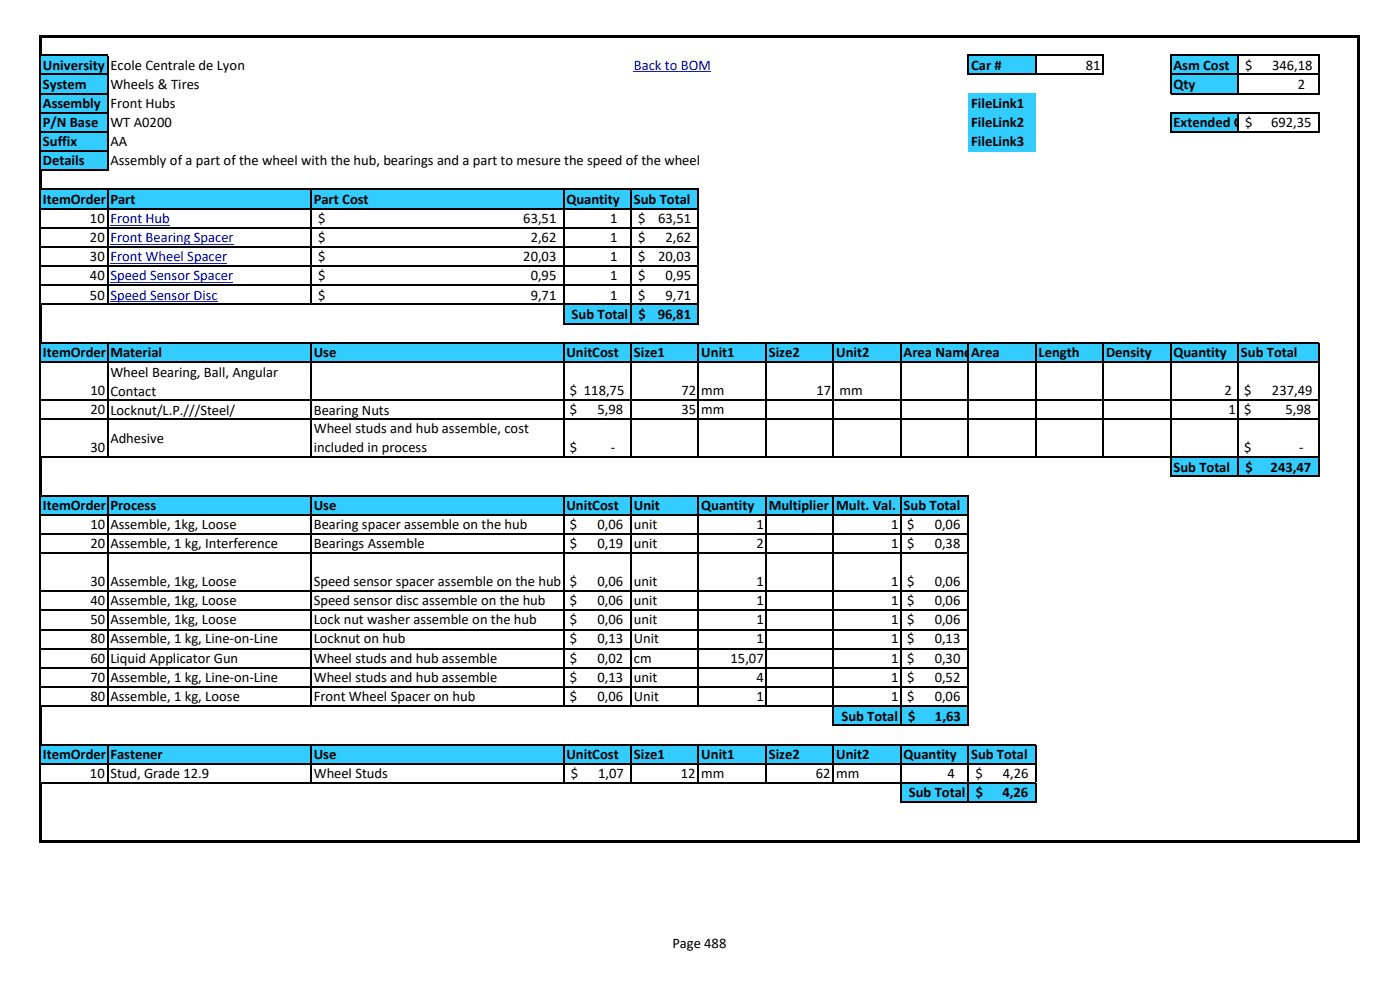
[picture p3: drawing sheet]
<svg xmlns="http://www.w3.org/2000/svg" width="297mm" height="210mm" viewBox="0 0 297 210" stroke-linecap="round" stroke-linejoin="round" font-family="sans-serif">
<defs><g id="words">
<g font-size="3.1">
<text x="9.1" y="14.8">University</text>
<text x="23.4" y="14.8">Ecole Centrale de Lyon</text>
<text x="206" y="14.8">Car #</text>
<text x="230.3" y="14.8">81</text>
<text x="249" y="14.8">Asm Cost</text>
<text x="264.2" y="14.8">$</text>
<text x="269.9" y="14.8">346,18</text>
<text x="9.1" y="18.8">System</text>
<text x="9.1" y="22.9">Assembly</text>
<text x="23.4" y="18.8">Wheels &amp; Tires</text>
<text x="23.4" y="22.9">Front Hubs</text>
<text x="206" y="22.9">FileLink1</text>
<text x="249" y="18.8">Qty</text>
<text x="275.3" y="18.8">2</text>
<text x="9.1" y="27">P/N Base</text>
<text x="23.4" y="27">WT A0200</text>
<text x="206" y="27">FileLink2</text>
<text x="249" y="27">Extended Cost</text>
<text x="264.2" y="27">$</text>
<text x="269.7" y="27">692,35</text>
<text x="9.1" y="31">Suffix</text>
<text x="9.1" y="35.1">Details</text>
<text x="23.4" y="31">AA</text>
<text x="23.4" y="35.1">Assembly of a part of the wheel with the hub, bearings and a part to mesure the speed of the wheel</text>
<text x="206" y="31">FileLink3</text>
<text x="9.1" y="43.2">ItemOrder</text>
<text x="19.1" y="47.3">10</text>
<text x="23.4" y="43.2">Part</text>
<text x="66.6" y="43.2">Part Cost</text>
<text x="67.5" y="47.3">$</text>
<text x="111" y="47.3">63,51</text>
<text x="120.2" y="43.2">Quantity</text>
<text x="129.4" y="47.3">1</text>
<text x="134.5" y="43.2">Sub Total</text>
<text x="135.4" y="47.3">$</text>
<text x="139.6" y="47.3">63,51</text>
<text x="19.1" y="51.4">20</text>
<text x="67.5" y="51.4">$</text>
<text x="112.6" y="51.4">2,62</text>
<text x="129.4" y="51.4">1</text>
<text x="135.4" y="51.4">$</text>
<text x="141.2" y="51.4">2,62</text>
<text x="19.1" y="55.4">30</text>
<text x="19.1" y="59.5">40</text>
<text x="67.5" y="55.4">$</text>
<text x="67.5" y="59.5">$</text>
<text x="111" y="55.4">20,03</text>
<text x="112.6" y="59.5">0,95</text>
<text x="129.4" y="55.4">1</text>
<text x="129.4" y="59.5">1</text>
<text x="135.4" y="55.4">$</text>
<text x="135.4" y="59.5">$</text>
<text x="139.6" y="55.4">20,03</text>
<text x="141.2" y="59.5">0,95</text>
<text x="19.1" y="63.5">50</text>
<text x="67.5" y="63.5">$</text>
<text x="112.6" y="63.5">9,71</text>
<text x="129.4" y="63.5">1</text>
<text x="135.4" y="63.5">$</text>
<text x="141.2" y="63.5">9,71</text>
<text x="121.3" y="67.6">Sub Total</text>
<text x="135.4" y="67.6">$</text>
<text x="139.5" y="67.6">96,81</text>
<text x="9.1" y="75.8">ItemOrder</text>
<text x="23.4" y="75.8">Material</text>
<text x="66.6" y="75.8">Use</text>
<text x="120.2" y="75.8">UnitCost</text>
<text x="134.5" y="75.8">Size1</text>
<text x="148.8" y="75.8">Unit1</text>
<text x="163.1" y="75.8">Size2</text>
<text x="177.4" y="75.8">Unit2</text>
<text x="191.7" y="75.8">Area Name</text>
<text x="206" y="75.8">Area</text>
<text x="220.3" y="75.8">Length</text>
<text x="234.6" y="75.8">Density</text>
<text x="249" y="75.8">Quantity</text>
<text x="263.3" y="75.8">Sub Total</text>
<text x="19.2" y="83.8">10</text>
<text x="23.4" y="79.9">Wheel Bearing, Ball, Angular</text>
<text x="23.4" y="84">Contact</text>
<text x="120.9" y="83.8">$ 118,75</text>
<text x="144.6" y="83.8">72</text>
<text x="148.8" y="83.8">mm</text>
<text x="173.2" y="83.8">17</text>
<text x="178.1" y="83.8">mm</text>
<text x="259.8" y="83.8">2</text>
<text x="264" y="83.8">$</text>
<text x="269.8" y="83.8">237,49</text>
<text x="19.2" y="87.8">20</text>
<text x="23.4" y="88">Locknut/L.P.///Steel/</text>
<text x="66.6" y="88">Bearing Nuts</text>
<text x="120.9" y="87.8">$</text>
<text x="126.7" y="87.8">5,98</text>
<text x="144.6" y="87.8">35</text>
<text x="148.8" y="87.8">mm</text>
<text x="260.6" y="87.8">1</text>
<text x="264" y="87.8">$</text>
<text x="272.7" y="87.8">5,98</text>
<text x="19.2" y="95.9">30</text>
<text x="23.4" y="94">Adhesive</text>
<text x="66.6" y="91.8">Wheel studs and hub assemble, cost</text>
<text x="66.6" y="95.9">included in process</text>
<text x="120.9" y="95.9">$</text>
<text x="129.6" y="95.9">-</text>
<text x="264" y="95.9">$</text>
<text x="275.6" y="95.9">-</text>
<text x="249" y="100.1">Sub Total</text>
<text x="264.2" y="100.1">$</text>
<text x="269.6" y="100.1">243,47</text>
<text x="9.1" y="108.2">ItemOrder</text>
<text x="19.2" y="112.2">10</text>
<text x="23.4" y="108.2">Process</text>
<text x="23.4" y="112.2">Assemble, 1kg, Loose</text>
<text x="66.6" y="108.2">Use</text>
<text x="66.6" y="112.2">Bearing spacer assemble on the hub</text>
<text x="120.2" y="108.2">UnitCost</text>
<text x="120.9" y="112.2">$</text>
<text x="126.7" y="112.2">0,06</text>
<text x="134.5" y="108.2">Unit</text>
<text x="134.5" y="112.2">unit</text>
<text x="148.8" y="108.2">Quantity</text>
<text x="160.5" y="112.2">1</text>
<text x="163.1" y="108.2">Multiplier</text>
<text x="177.4" y="108.2">Mult. Val.</text>
<text x="189.1" y="112.2">1</text>
<text x="191.7" y="108.2">Sub Total</text>
<text x="192.4" y="112.2">$</text>
<text x="198.3" y="112.2">0,06</text>
<text x="19.2" y="116.2">20</text>
<text x="23.4" y="116.2">Assemble, 1 kg, Interference</text>
<text x="66.6" y="116.2">Bearings Assemble</text>
<text x="120.9" y="116.2">$</text>
<text x="126.7" y="116.2">0,19</text>
<text x="134.5" y="116.2">unit</text>
<text x="160.5" y="116.2">2</text>
<text x="189.1" y="116.2">1</text>
<text x="192.4" y="116.2">$</text>
<text x="198.3" y="116.2">0,38</text>
<text x="19.2" y="124.3">30</text>
<text x="23.4" y="124.3">Assemble, 1kg, Loose</text>
<text x="66.6" y="124.3">Speed sensor spacer assemble on the hub</text>
<text x="120.9" y="124.3">$</text>
<text x="126.7" y="124.3">0,06</text>
<text x="134.5" y="124.3">unit</text>
<text x="160.5" y="124.3">1</text>
<text x="189.1" y="124.3">1</text>
<text x="192.4" y="124.3">$</text>
<text x="198.3" y="124.3">0,06</text>
<text x="19.2" y="128.4">40</text>
<text x="23.4" y="128.4">Assemble, 1kg, Loose</text>
<text x="66.6" y="128.4">Speed sensor disc assemble on the hub</text>
<text x="120.9" y="128.4">$</text>
<text x="126.7" y="128.4">0,06</text>
<text x="134.5" y="128.4">unit</text>
<text x="160.5" y="128.4">1</text>
<text x="189.1" y="128.4">1</text>
<text x="192.4" y="128.4">$</text>
<text x="198.3" y="128.4">0,06</text>
<text x="19.2" y="132.4">50</text>
<text x="19.2" y="136.5">80</text>
<text x="23.4" y="132.4">Assemble, 1kg, Loose</text>
<text x="23.4" y="136.5">Assemble, 1 kg, Line-on-Line</text>
<text x="66.6" y="132.4">Lock nut washer assemble on the hub</text>
<text x="66.6" y="136.5">Locknut on hub</text>
<text x="120.9" y="132.4">$</text>
<text x="120.9" y="136.5">$</text>
<text x="126.7" y="132.4">0,06</text>
<text x="126.7" y="136.5">0,13</text>
<text x="134.5" y="132.4">unit</text>
<text x="134.5" y="136.5">Unit</text>
<text x="160.5" y="132.4">1</text>
<text x="160.5" y="136.5">1</text>
<text x="189.1" y="132.4">1</text>
<text x="189.1" y="136.5">1</text>
<text x="192.4" y="132.4">$</text>
<text x="192.4" y="136.5">$</text>
<text x="198.3" y="132.4">0,06</text>
<text x="198.3" y="136.5">0,13</text>
<text x="19.2" y="140.6">60</text>
<text x="23.4" y="140.6">Liquid Applicator Gun</text>
<text x="66.6" y="140.6">Wheel studs and hub assemble</text>
<text x="120.9" y="140.6">$</text>
<text x="126.7" y="140.6">0,02</text>
<text x="134.5" y="140.6">cm</text>
<text x="155" y="140.6">15,07</text>
<text x="189.1" y="140.6">1</text>
<text x="192.4" y="140.6">$</text>
<text x="198.3" y="140.6">0,30</text>
<text x="19.2" y="144.6">70</text>
<text x="19.2" y="148.7">80</text>
<text x="23.4" y="144.6">Assemble, 1 kg, Line-on-Line</text>
<text x="23.4" y="148.7">Assemble, 1 kg, Loose</text>
<text x="66.6" y="144.6">Wheel studs and hub assemble</text>
<text x="66.6" y="148.7">Front Wheel Spacer on hub</text>
<text x="120.9" y="144.6">$</text>
<text x="120.9" y="148.7">$</text>
<text x="126.7" y="144.6">0,13</text>
<text x="126.7" y="148.7">0,06</text>
<text x="134.5" y="144.6">unit</text>
<text x="134.5" y="148.7">Unit</text>
<text x="160.5" y="144.6">4</text>
<text x="160.5" y="148.7">1</text>
<text x="189.1" y="144.6">1</text>
<text x="189.1" y="148.7">1</text>
<text x="192.4" y="144.6">$</text>
<text x="192.4" y="148.7">$</text>
<text x="198.3" y="144.6">0,52</text>
<text x="198.3" y="148.7">0,06</text>
<text x="178.5" y="152.8">Sub Total</text>
<text x="192.7" y="152.8">$</text>
<text x="198.4" y="152.8">1,63</text>
<text x="9.1" y="161">ItemOrder</text>
<text x="23.4" y="161">Fastener</text>
<text x="66.6" y="161">Use</text>
<text x="120.2" y="161">UnitCost</text>
<text x="134.5" y="161">Size1</text>
<text x="148.8" y="161">Unit1</text>
<text x="163.1" y="161">Size2</text>
<text x="177.4" y="161">Unit2</text>
<text x="191.7" y="161">Quantity</text>
<text x="206" y="161">Sub Total</text>
<text x="19.1" y="165.1">10</text>
<text x="23.4" y="165.1">Stud, Grade 12.9</text>
<text x="66.6" y="165.1">Wheel Studs</text>
<text x="121.1" y="165.1">$</text>
<text x="126.9" y="165.1">1,07</text>
<text x="144.5" y="165.1">12</text>
<text x="148.8" y="165.1">mm</text>
<text x="173.1" y="165.1">62</text>
<text x="177.4" y="165.1">mm</text>
<text x="201" y="165.1">4</text>
<text x="207" y="165.1">$</text>
<text x="212.7" y="165.1">4,26</text>
<text x="192.8" y="169.1">Sub Total</text>
<text x="207" y="169.1">$</text>
<text x="212.7" y="169.1">4,26</text>
<text x="142.6" y="201">Page 488</text>
</g>
<g font-size="3.1" fill="#00f">
<text x="134.5" y="14.8">Back to BOM</text>
<text x="23.4" y="47.3">Front Hub</text>
<text x="23.4" y="51.4">Front Bearing Spacer</text>
<text x="23.4" y="55.4">Front Wheel Spacer</text>
<text x="23.4" y="59.5">Speed Sensor Spacer</text>
<text x="23.4" y="63.5">Speed Sensor Disc</text>
</g>
</g></defs>
<g fill="#3cf">
<path d="M8.6 11.7h14.3v4.1h-14.3z" fill-rule="evenodd"/>
<path d="M205.4 11.7h14.4v4.1h-14.4z" fill-rule="evenodd"/>
<path d="M248.4 11.7h14.3v4.1h-14.3z" fill-rule="evenodd"/>
<path d="M8.6 15.8h14.3v4.1h-14.3z" fill-rule="evenodd"/>
<path d="M248.4 15.8h14.3v4.1h-14.3z" fill-rule="evenodd"/>
<path d="M8.6 19.9h14.3v8.1h-14.3z" fill-rule="evenodd"/>
<path d="M205.4 19.9h14.4v8.1h-14.4z" fill-rule="evenodd"/>
<path d="M248.4 23.9h14.3v4.1h-14.3z" fill-rule="evenodd"/>
<path d="M8.6 28h14.3v4.1h-14.3z" fill-rule="evenodd"/>
<path d="M205.4 28h14.4v4.1h-14.4z" fill-rule="evenodd"/>
<path d="M8.6 32.1h14.3v4.1h-14.3z" fill-rule="evenodd"/>
<path d="M8.6 40.2h139.6v4.1h-139.6z" fill-rule="evenodd"/>
<path d="M119.6 64.6h28.6v4.1h-28.6z" fill-rule="evenodd"/>
<path d="M8.6 72.7h271.2v4.1h-271.2z" fill-rule="evenodd"/>
<path d="M248.4 97h31.4v4.1h-31.4z" fill-rule="evenodd"/>
<path d="M8.6 105.1h196.9v4.1h-196.9z" fill-rule="evenodd"/>
<path d="M176.8 149.8h28.7v4.1h-28.7z" fill-rule="evenodd"/>
<path d="M8.6 157.9h211.2v4.1h-211.2z" fill-rule="evenodd"/>
<path d="M191.1 166.1h28.7v4.1h-28.7z" fill-rule="evenodd"/>
</g>
<path d="M134.5 15.2h16.3M23.4 47.7h12.6M23.4 51.8h26.2M23.4 55.9h24.8M23.4 59.9h26.1M23.4 64h22.8" fill="none" stroke="#00f" stroke-width=".21"/>
<g fill="#000">
<path d="M8.3 7.4h.5v4.5h-.5z" fill-rule="evenodd"/>
<path d="M8.8 7.4h279.7v.6h-279.7z" fill-rule="evenodd"/>
<path d="M8.3 36h.5v4.3h-.5z" fill-rule="evenodd"/>
<path d="M8.3 64.4h.5v8.4h-.5z" fill-rule="evenodd"/>
<path d="M8.3 96.9h.5v8.4h-.5z" fill-rule="evenodd"/>
<path d="M8.3 149.7h.5v8.4h-.5z" fill-rule="evenodd"/>
<path d="M8.3 165.9h.5v12.8h-.5z" fill-rule="evenodd"/>
<path d="M8.8 178.2h279.7v.5h-279.7z" fill-rule="evenodd"/>
<path d="M287.9 8h.6v170.7h-.6z" fill-rule="evenodd"/>
</g>
<g fill="none" stroke="#000" stroke-width=".25">
<path d="M8.5 11.9v24.1M8.6 15.8h14.3M8.6 19.9h14.3M8.8 11.7h14.1M22.8 11.9v24.3M205.4 11.6v4.3M205.6 11.7h28.6M205.6 15.8h28.6M219.7 11.9v4M234.1 11.9v4M248.4 11.6v8.4M248.5 11.7h31.4"/>
<path d="M248.5 15.8h31.4M248.5 19.9h31.4M262.7 11.9v8.1M279.8 11.9v8.1M8.6 23.9h14.3M8.6 28h14.3M8.6 32.1h14.3M8.8 36.1h14.1M248.4 23.8v4.3M248.5 23.9h31.4M248.5 28h31.4M262.7 24.1v4"/>
<path d="M279.8 24.1v4M8.5 40.3v24.1M8.6 44.2h139.7M8.6 48.3h139.7M8.6 52.4h139.7M8.6 56.4h139.7M8.8 40.2h139.5M22.8 40.3v24.4M66 40.3v24.4M119.6 40.3v28.5M133.9 40.3v28.5M148.2 40.3v28.5"/>
<path d="M8.5 72.8v24.1M8.6 60.5h139.7M8.6 76.8h271.3M8.8 64.6h139.5M8.8 72.7h271.1M22.8 72.8v11.9M66 72.8v11.9M119.6 72.8v11.9M119.7 68.6h28.6M133.9 72.8v11.9M148.2 72.8v11.9M162.5 72.8v11.9"/>
<path d="M176.8 72.8v11.9M191.1 72.8v11.9M205.4 72.8v11.9M219.7 72.8v11.9M234.1 72.8v11.9M248.4 72.8v11.9M262.7 72.8v28.4M279.8 72.8v28.4M8.6 84.9h253.9M8.6 88.9h253.9M8.8 97h239.4M22.8 85v12.1"/>
<path d="M66 85v12.1M119.6 85v12.1M133.9 85v12.1M148.2 85v12.1M162.5 85v12.1M176.8 85v12.1M191.1 85v12.1M205.4 85v12.1M219.7 85v12.1M234.1 85v12.1M248.4 85v16.2M248.5 97h31.4"/>
<path d="M262.8 84.9h17.1M262.8 88.9h17.1M8.5 105.3v44.4M8.6 109.2h182.4M8.6 113.3h182.4M8.6 117.3h182.4M8.8 105.1h196.8M22.8 105.3v3.8M22.8 109.3v40.6M66 105.3v3.8M66 109.3v40.6M119.6 105.3v3.8"/>
<path d="M119.6 109.3v40.6M133.9 105.3v3.8M133.9 109.3v40.6M148.2 105.3v3.8M148.2 109.3v40.6M162.5 105.3v3.8M162.5 109.3v40.6M176.8 105.3v3.8M176.8 109.3v44.7M191.1 105.3v48.7M191.2 109.2h14.4M191.2 113.3h14.4"/>
<path d="M191.2 117.3h14.4M205.4 105.3v48.7M248.5 101.1h31.4M8.6 125.4h182.4M8.6 129.5h182.4M8.6 133.5h182.4M8.6 137.6h182.4M191.2 125.4h14.4M191.2 129.5h14.4M191.2 133.5h14.4M191.2 137.6h14.4M8.5 158.1v7.8"/>
<path d="M8.6 141.7h182.4M8.6 145.7h182.4M8.8 149.8h167.9M8.8 157.9h211.1M22.8 158.1v3.8M66 158.1v3.8M119.6 158.1v3.8M133.9 158.1v3.8M148.2 158.1v3.8M162.5 158.1v3.8M176.8 158.1v3.8M176.9 149.8h28.7"/>
<path d="M176.9 153.9h28.7M191.1 158.1v3.8M191.2 141.7h14.4M191.2 145.7h14.4M205.4 158.1v3.8M219.7 158.1v3.8M8.6 162h211.3M8.8 166.1h182.2M22.8 162.1v4.1M66 162.1v4.1M119.6 162.1v4.1M133.9 162.1v4.1"/>
<path d="M148.2 162.1v4.1M162.5 162.1v4.1M176.8 162.1v4.1M191.1 162.1v8.2M191.2 166.1h28.7M191.2 170.1h28.7M205.4 162.1v3.8M205.4 166.2v4.1M219.7 162.1v3.8M219.7 166.2v4.1"/>
</g>
<use href="#words"/>
</svg>
